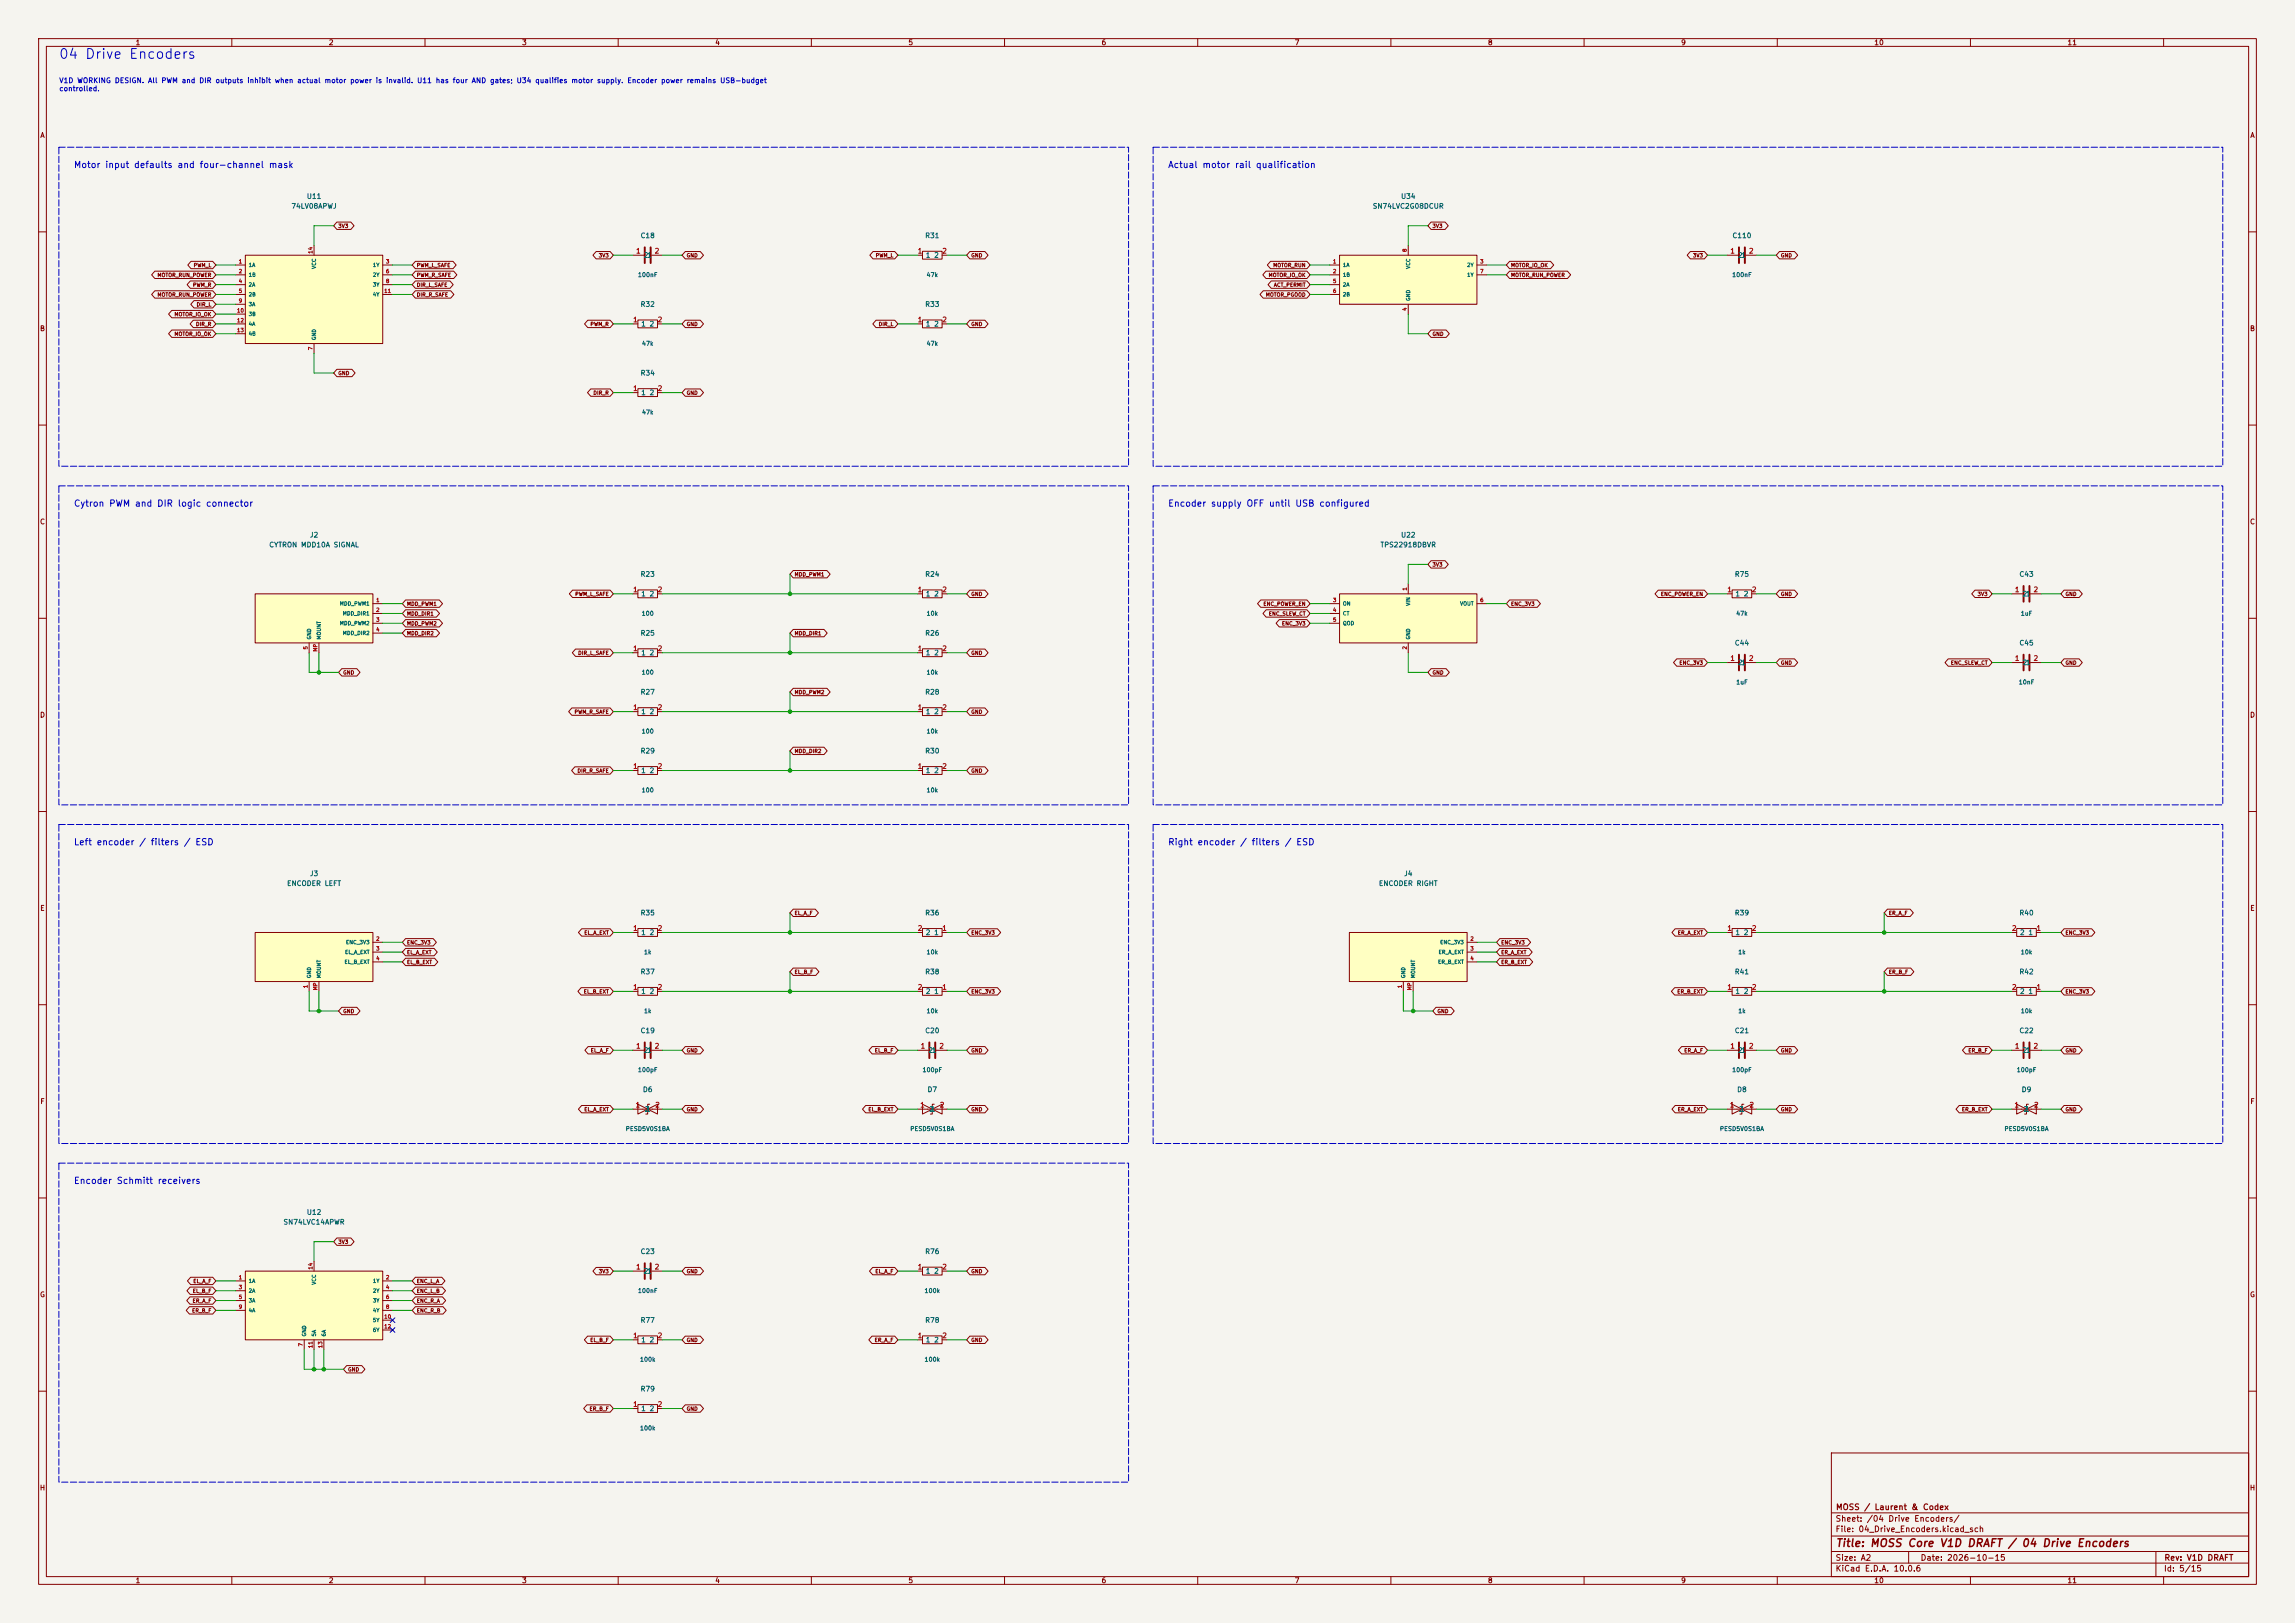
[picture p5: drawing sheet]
<svg xmlns="http://www.w3.org/2000/svg" width="594mm" height="420mm" viewBox="0 0 594 420" stroke-linecap="round" stroke-linejoin="round" font-family="sans-serif">
<defs><g id="words">
<text font-size="2.5" fill="#0000c2" x="15.1" y="15.9">04 Drive Encoders</text>
<text font-size="2" fill="#840000" x="475" y="400.8">Title: MOSS Core V1D DRAFT / 04 Drive Encoders</text>
<g font-size="1.6" fill="#0000c2">
<text x="19" y="43.9">Motor input defaults and four-channel mask</text>
<text x="302.2" y="43.9">Actual motor rail qualification</text>
<text x="19" y="131.5">Cytron PWM and DIR logic connector</text>
<text x="302.2" y="131.5">Encoder supply OFF until USB configured</text>
<text x="19" y="219.1">Left encoder / filters / ESD</text>
<text x="302.2" y="219.1">Right encoder / filters / ESD</text>
<text x="19" y="306.8">Encoder Schmitt receivers</text>
</g>
<g font-size="1.5" fill="#840000">
<text x="475" y="394.1">Sheet: /04 Drive Encoders/</text>
<text x="475.1" y="391.1">MOSS / Laurent &amp; Codex</text>
<text x="475" y="396.8">File: 04_Drive_Encoders.kicad_sch</text>
<text x="475" y="407">KiCad E.D.A. 10.0.6</text>
<text x="475" y="404.2">Size: A2</text>
<text x="497" y="404.2">Date: 2026-10-15</text>
<text x="560" y="407">Id: 5/15</text>
<text x="560.1" y="404.2">Rev: V1D DRAFT</text>
</g>
<g font-size="1.3" fill="#840000">
<text x="35" y="12">1</text>
<text x="85" y="12">2</text>
<text x="135" y="12">3</text>
<text x="185" y="12">4</text>
<text x="235" y="12">5</text>
<text x="285" y="12">6</text>
<text x="335" y="12">7</text>
<text x="385" y="12">8</text>
<text x="435" y="12">9</text>
<text x="485" y="12">10</text>
<text x="535" y="12">11</text>
<text x="10.3" y="36">A</text>
<text x="582.3" y="36">A</text>
<text x="10.2" y="86">B</text>
<text x="582.2" y="86">B</text>
<text x="10.2" y="136">C</text>
<text x="582.2" y="136">C</text>
<text x="10.2" y="186">D</text>
<text x="582.2" y="186">D</text>
<text x="10.3" y="236">E</text>
<text x="582.3" y="236">E</text>
<text x="10.3" y="286">F</text>
<text x="582.3" y="286">F</text>
<text x="10.2" y="336">G</text>
<text x="582.2" y="336">G</text>
<text x="10.2" y="386">H</text>
<text x="582.2" y="386">H</text>
<text x="35" y="410">1</text>
<text x="85" y="410">2</text>
<text x="135" y="410">3</text>
<text x="185" y="410">4</text>
<text x="235" y="410">5</text>
<text x="285" y="410">6</text>
<text x="335" y="410">7</text>
<text x="385" y="410">8</text>
<text x="435" y="410">9</text>
<text x="485" y="410">10</text>
<text x="535" y="410">11</text>
</g>
<g font-size="1.3" fill="#0000c2">
<text x="15.2" y="21.8">V1D WORKING DESIGN. All PWM and DIR outputs inhibit when actual motor power is invalid. U11 has four AND gates; U34 qualifies motor supply. Encoder power remains USB-budget</text>
<text x="15.2" y="23.9">controlled.</text>
</g>
<g font-size="1.3" fill="#006464">
<text x="79.3" y="51.8">U11</text>
<text x="362.5" y="51.8">U34</text>
<text x="75.3" y="54.3">74LV08APWJ</text>
<text x="355.2" y="54.3">SN74LVC2G08DCUR</text>
<text x="165.7" y="61.9">C18</text>
<text x="239.3" y="61.9">R31</text>
<text x="448.3" y="61.9">C110</text>
<text x="166.5" y="67">21</text>
<text x="239.5" y="67">1</text>
<text x="241.7" y="67">2</text>
<text x="449.7" y="67">21</text>
<text x="165.7" y="79.7">R32</text>
<text x="239.3" y="79.7">R33</text>
<text x="165.8" y="84.8">1</text>
<text x="168" y="84.8">2</text>
<text x="239.5" y="84.8">1</text>
<text x="241.7" y="84.8">2</text>
<text x="165.7" y="97.5">R34</text>
<text x="165.8" y="102.6">1</text>
<text x="168" y="102.6">2</text>
<text x="69.5" y="141.9">CYTRON MDD10A SIGNAL</text>
<text x="80.1" y="139.4">J2</text>
<text x="357.2" y="141.9">TPS22918DBVR</text>
<text x="362.5" y="139.4">U22</text>
<text x="165.7" y="149.6">R23</text>
<text x="239.3" y="149.6">R24</text>
<text x="448.9" y="149.6">R75</text>
<text x="522.5" y="149.6">C43</text>
<text x="165.8" y="154.6">1</text>
<text x="168" y="154.6">2</text>
<text x="239.5" y="154.6">1</text>
<text x="241.7" y="154.6">2</text>
<text x="449" y="154.6">1</text>
<text x="451.2" y="154.6">2</text>
<text x="523.3" y="154.6">21</text>
<text x="165.7" y="164.8">R25</text>
<text x="239.3" y="164.8">R26</text>
<text x="448.9" y="167.3">C44</text>
<text x="522.5" y="167.3">C45</text>
<text x="165.8" y="169.9">1</text>
<text x="168" y="169.9">2</text>
<text x="239.5" y="169.9">1</text>
<text x="241.7" y="169.9">2</text>
<text x="449.7" y="172.4">21</text>
<text x="523.3" y="172.4">21</text>
<text x="165.7" y="180">R27</text>
<text x="165.8" y="185.1">1</text>
<text x="168" y="185.1">2</text>
<text x="239.3" y="180">R28</text>
<text x="239.5" y="185.1">1</text>
<text x="241.7" y="185.1">2</text>
<text x="165.7" y="195.3">R29</text>
<text x="239.3" y="195.3">R30</text>
<text x="165.8" y="200.4">1</text>
<text x="168" y="200.4">2</text>
<text x="239.5" y="200.4">1</text>
<text x="241.7" y="200.4">2</text>
<text x="80.1" y="227">J3</text>
<text x="363.3" y="227">J4</text>
<text x="74.2" y="229.6">ENCODER LEFT</text>
<text x="356.8" y="229.6">ENCODER RIGHT</text>
<text x="165.7" y="237.2">R35</text>
<text x="239.3" y="237.2">R36</text>
<text x="448.9" y="237.2">R39</text>
<text x="522.5" y="237.2">R40</text>
<text x="165.8" y="242.3">1</text>
<text x="168" y="242.3">2</text>
<text x="239.5" y="242.3">2</text>
<text x="241.7" y="242.3">1</text>
<text x="449" y="242.3">1</text>
<text x="451.2" y="242.3">2</text>
<text x="522.7" y="242.3">2</text>
<text x="524.9" y="242.3">1</text>
<text x="165.7" y="252.4">R37</text>
<text x="165.8" y="257.5">1</text>
<text x="168" y="257.5">2</text>
<text x="239.3" y="252.4">R38</text>
<text x="239.5" y="257.5">2</text>
<text x="241.7" y="257.5">1</text>
<text x="448.9" y="252.4">R41</text>
<text x="449" y="257.5">1</text>
<text x="451.2" y="257.5">2</text>
<text x="522.5" y="252.4">R42</text>
<text x="522.7" y="257.5">2</text>
<text x="524.9" y="257.5">1</text>
<text x="165.7" y="267.7">C19</text>
<text x="239.3" y="267.7">C20</text>
<text x="448.9" y="267.7">C21</text>
<text x="522.5" y="267.7">C22</text>
<text x="166.5" y="272.7">21</text>
<text x="240.1" y="272.7">21</text>
<text x="449.7" y="272.7">21</text>
<text x="523.3" y="272.7">21</text>
<text x="166.3" y="282.9">D6</text>
<text x="166.7" y="288">2</text>
<text x="167.1" y="288">1</text>
<text x="239.9" y="282.9">D7</text>
<text x="240.4" y="288">2</text>
<text x="240.8" y="288">1</text>
<text x="449.5" y="282.9">D8</text>
<text x="449.9" y="288">2</text>
<text x="450.3" y="288">1</text>
<text x="523.1" y="282.9">D9</text>
<text x="523.6" y="288">2</text>
<text x="524" y="288">1</text>
<text x="73.2" y="317.2">SN74LVC14APWR</text>
<text x="79.3" y="314.7">U12</text>
<text x="165.7" y="324.8">C23</text>
<text x="166.5" y="329.9">21</text>
<text x="239.3" y="324.8">R76</text>
<text x="239.5" y="329.9">1</text>
<text x="241.7" y="329.9">2</text>
<text x="165.7" y="342.6">R77</text>
<text x="165.8" y="347.7">1</text>
<text x="168" y="347.7">2</text>
<text x="239.3" y="342.6">R78</text>
<text x="239.5" y="347.7">1</text>
<text x="241.7" y="347.7">2</text>
<text x="165.7" y="360.4">R79</text>
<text x="165.8" y="365.5">1</text>
<text x="168" y="365.5">2</text>
</g>
<g font-size="1.3" fill="#a90000">
<text x="164.5" y="65.9">1</text>
<text x="169.3" y="65.9">2</text>
<text x="237.4" y="65.9">1</text>
<text x="243.7" y="65.9">2</text>
<text x="447.7" y="65.9">1</text>
<text x="452.5" y="65.9">2</text>
<text x="163.7" y="83.7">1</text>
<text x="170.1" y="83.7">2</text>
<text x="237.4" y="83.7">1</text>
<text x="243.7" y="83.7">2</text>
<text x="163.7" y="101.5">1</text>
<text x="170.1" y="101.5">2</text>
<text x="163.7" y="153.5">1</text>
<text x="170.1" y="153.5">2</text>
<text x="237.4" y="153.5">1</text>
<text x="243.7" y="153.5">2</text>
<text x="446.9" y="153.5">1</text>
<text x="453.3" y="153.5">2</text>
<text x="521.4" y="153.5">1</text>
<text x="526.2" y="153.5">2</text>
<text x="163.7" y="168.8">1</text>
<text x="170.1" y="168.8">2</text>
<text x="237.4" y="168.8">1</text>
<text x="243.7" y="168.8">2</text>
<text x="447.7" y="171.3">1</text>
<text x="452.5" y="171.3">2</text>
<text x="521.4" y="171.3">1</text>
<text x="526.2" y="171.3">2</text>
<text x="163.7" y="184">1</text>
<text x="170.1" y="184">2</text>
<text x="237.4" y="184">1</text>
<text x="243.7" y="184">2</text>
<text x="163.7" y="199.3">1</text>
<text x="170.1" y="199.3">2</text>
<text x="237.4" y="199.3">1</text>
<text x="243.7" y="199.3">2</text>
<text x="163.7" y="241.2">1</text>
<text x="170.1" y="241.2">2</text>
<text x="237.4" y="241.2">2</text>
<text x="243.7" y="241.2">1</text>
<text x="446.9" y="241.2">1</text>
<text x="453.3" y="241.2">2</text>
<text x="520.6" y="241.2">2</text>
<text x="527" y="241.2">1</text>
<text x="163.7" y="256.4">1</text>
<text x="170.1" y="256.4">2</text>
<text x="237.4" y="256.4">2</text>
<text x="243.7" y="256.4">1</text>
<text x="446.9" y="256.4">1</text>
<text x="453.3" y="256.4">2</text>
<text x="520.6" y="256.4">2</text>
<text x="527" y="256.4">1</text>
<text x="164.5" y="271.6">1</text>
<text x="169.3" y="271.6">2</text>
<text x="238.2" y="271.6">1</text>
<text x="243" y="271.6">2</text>
<text x="447.7" y="271.6">1</text>
<text x="452.5" y="271.6">2</text>
<text x="521.4" y="271.6">1</text>
<text x="526.2" y="271.6">2</text>
<text x="164.4" y="286.9">1</text>
<text x="169.4" y="286.9">2</text>
<text x="238" y="286.9">1</text>
<text x="243.1" y="286.9">2</text>
<text x="447.6" y="286.9">1</text>
<text x="452.7" y="286.9">2</text>
<text x="521.2" y="286.9">1</text>
<text x="526.3" y="286.9">2</text>
<text x="164.5" y="328.8">1</text>
<text x="169.3" y="328.8">2</text>
<text x="237.4" y="328.8">1</text>
<text x="243.7" y="328.8">2</text>
<text x="163.7" y="346.6">1</text>
<text x="170.1" y="346.6">2</text>
<text x="237.4" y="346.6">1</text>
<text x="243.7" y="346.6">2</text>
<text x="163.7" y="364.4">1</text>
<text x="170.1" y="364.4">2</text>
</g>
<g font-size="1.1" fill="#006464">
<text x="165" y="72">100nF</text>
<text x="239.7" y="72">47k</text>
<text x="448.2" y="72">100nF</text>
<text x="166" y="89.7">47k</text>
<text x="239.7" y="89.7">47k</text>
<text x="166" y="107.5">47k</text>
<text x="166" y="159.6">100</text>
<text x="239.7" y="159.6">10k</text>
<text x="449.2" y="159.6">47k</text>
<text x="522.9" y="159.6">1uF</text>
<text x="166" y="174.8">100</text>
<text x="239.7" y="174.8">10k</text>
<text x="449.2" y="177.4">1uF</text>
<text x="522.4" y="177.4">10nF</text>
<text x="166" y="190.1">100</text>
<text x="239.7" y="190.1">10k</text>
<text x="166" y="205.3">100</text>
<text x="239.7" y="205.3">10k</text>
<text x="166.6" y="247.2">1k</text>
<text x="239.7" y="247.2">10k</text>
<text x="449.8" y="247.2">1k</text>
<text x="522.9" y="247.2">10k</text>
<text x="166.6" y="262.5">1k</text>
<text x="239.7" y="262.5">10k</text>
<text x="449.8" y="262.5">1k</text>
<text x="522.9" y="262.5">10k</text>
<text x="165" y="277.7">100pF</text>
<text x="238.6" y="277.7">100pF</text>
<text x="448.2" y="277.7">100pF</text>
<text x="521.9" y="277.7">100pF</text>
<text x="161.8" y="292.9">PESD5V0S1BA</text>
<text x="235.5" y="292.9">PESD5V0S1BA</text>
<text x="445" y="292.9">PESD5V0S1BA</text>
<text x="518.7" y="292.9">PESD5V0S1BA</text>
<text x="165" y="334.8">100nF</text>
<text x="239.2" y="334.8">100k</text>
<text x="165.5" y="352.6">100k</text>
<text x="239.2" y="352.6">100k</text>
<text x="165.5" y="370.4">100k</text>
</g>
<g font-size="1" fill="#840000">
<text x="87.4" y="59.2">3V3</text>
<text x="370.6" y="59.2">3V3</text>
<text x="40.6" y="71.9">MOTOR_RUN_POWER</text>
<text x="50" y="69.4">PWM_L</text>
<text x="107.8" y="71.9">PWM_R_SAFE</text>
<text x="107.8" y="69.4">PWM_L_SAFE</text>
<text x="154.9" y="66.8">3V3</text>
<text x="177.6" y="66.8">GND</text>
<text x="226.5" y="66.8">PWM_L</text>
<text x="251.3" y="66.8">GND</text>
<text x="328.2" y="71.9">MOTOR_IO_OK</text>
<text x="329.4" y="69.4">MOTOR_RUN</text>
<text x="391" y="71.9">MOTOR_RUN_POWER</text>
<text x="391" y="69.4">MOTOR_IO_OK</text>
<text x="438.1" y="66.8">3V3</text>
<text x="460.8" y="66.8">GND</text>
<text x="40.6" y="77">MOTOR_RUN_POWER</text>
<text x="49.8" y="74.4">PWM_R</text>
<text x="107.8" y="74.4">DIR_L_SAFE</text>
<text x="107.8" y="77">DIR_R_SAFE</text>
<text x="327.5" y="77">MOTOR_PGOOD</text>
<text x="329.6" y="74.4">ACT_PERMIT</text>
<text x="45" y="82.1">MOTOR_IO_OK</text>
<text x="50.8" y="79.5">DIR_L</text>
<text x="45" y="87.1">MOTOR_IO_OK</text>
<text x="50.6" y="84.6">DIR_R</text>
<text x="152.7" y="84.6">PWM_R</text>
<text x="177.6" y="84.6">GND</text>
<text x="227.3" y="84.6">DIR_L</text>
<text x="251.3" y="84.6">GND</text>
<text x="370.6" y="87.1">GND</text>
<text x="87.4" y="97.3">GND</text>
<text x="153.5" y="102.4">DIR_R</text>
<text x="177.6" y="102.4">GND</text>
<text x="205.5" y="149.4">MDD_PWM1</text>
<text x="370.6" y="146.8">3V3</text>
<text x="148.8" y="154.5">PWM_L_SAFE</text>
<text x="251.3" y="154.5">GND</text>
<text x="429.7" y="154.5">ENC_POWER_EN</text>
<text x="460.8" y="154.5">GND</text>
<text x="511.7" y="154.5">3V3</text>
<text x="534.5" y="154.5">GND</text>
<text x="105.2" y="157">MDD_PWM1</text>
<text x="105.2" y="159.5">MDD_DIR1</text>
<text x="326.9" y="157">ENC_POWER_EN</text>
<text x="328.3" y="159.5">ENC_SLEW_CT</text>
<text x="391" y="157">ENC_3V3</text>
<text x="105.2" y="162.1">MDD_PWM2</text>
<text x="105.2" y="164.6">MDD_DIR2</text>
<text x="205.5" y="164.6">MDD_DIR1</text>
<text x="331.7" y="162.1">ENC_3V3</text>
<text x="149.5" y="169.7">DIR_L_SAFE</text>
<text x="251.3" y="169.7">GND</text>
<text x="434.5" y="172.2">ENC_3V3</text>
<text x="460.8" y="172.2">GND</text>
<text x="504.8" y="172.2">ENC_SLEW_CT</text>
<text x="534.5" y="172.2">GND</text>
<text x="88.7" y="174.8">GND</text>
<text x="205.5" y="179.9">MDD_PWM2</text>
<text x="370.6" y="174.8">GND</text>
<text x="148.6" y="184.9">PWM_R_SAFE</text>
<text x="251.3" y="184.9">GND</text>
<text x="205.5" y="195.1">MDD_DIR2</text>
<text x="149.3" y="200.2">DIR_R_SAFE</text>
<text x="251.3" y="200.2">GND</text>
<text x="205.5" y="237">EL_A_F</text>
<text x="488.8" y="237">ER_A_F</text>
<text x="105.2" y="244.6">ENC_3V3</text>
<text x="151.1" y="242.1">EL_A_EXT</text>
<text x="251.3" y="242.1">ENC_3V3</text>
<text x="388.4" y="244.6">ENC_3V3</text>
<text x="434.1" y="242.1">ER_A_EXT</text>
<text x="534.5" y="242.1">ENC_3V3</text>
<text x="105.2" y="247.2">EL_A_EXT</text>
<text x="105.2" y="249.7">EL_B_EXT</text>
<text x="388.4" y="249.7">ER_B_EXT</text>
<text x="388.4" y="247.2">ER_A_EXT</text>
<text x="151" y="257.3">EL_B_EXT</text>
<text x="205.5" y="252.2">EL_B_F</text>
<text x="251.3" y="257.3">ENC_3V3</text>
<text x="434" y="257.3">ER_B_EXT</text>
<text x="488.8" y="252.2">ER_B_F</text>
<text x="534.5" y="257.3">ENC_3V3</text>
<text x="88.7" y="262.4">GND</text>
<text x="371.9" y="262.4">GND</text>
<text x="152.8" y="272.6">EL_A_F</text>
<text x="177.6" y="272.6">GND</text>
<text x="226.3" y="272.6">EL_B_F</text>
<text x="251.3" y="272.6">GND</text>
<text x="435.8" y="272.6">ER_A_F</text>
<text x="460.8" y="272.6">GND</text>
<text x="509.3" y="272.6">ER_B_F</text>
<text x="534.5" y="272.6">GND</text>
<text x="151.1" y="287.8">EL_A_EXT</text>
<text x="177.6" y="287.8">GND</text>
<text x="224.6" y="287.8">EL_B_EXT</text>
<text x="251.3" y="287.8">GND</text>
<text x="434.1" y="287.8">ER_A_EXT</text>
<text x="460.8" y="287.8">GND</text>
<text x="507.7" y="287.8">ER_B_EXT</text>
<text x="534.5" y="287.8">GND</text>
<text x="87.4" y="322.1">3V3</text>
<text x="154.9" y="329.7">3V3</text>
<text x="177.6" y="329.7">GND</text>
<text x="226.4" y="329.7">EL_A_F</text>
<text x="251.3" y="329.7">GND</text>
<text x="49.8" y="334.8">EL_B_F</text>
<text x="49.9" y="332.3">EL_A_F</text>
<text x="107.8" y="334.8">ENC_L_B</text>
<text x="107.8" y="332.3">ENC_L_A</text>
<text x="49.6" y="339.9">ER_B_F</text>
<text x="49.7" y="337.3">ER_A_F</text>
<text x="107.8" y="339.9">ENC_R_B</text>
<text x="107.8" y="337.3">ENC_R_A</text>
<text x="152.6" y="347.5">EL_B_F</text>
<text x="177.6" y="347.5">GND</text>
<text x="226.3" y="347.5">ER_A_F</text>
<text x="251.3" y="347.5">GND</text>
<text x="90" y="355.1">GND</text>
<text x="152.5" y="365.3">ER_B_F</text>
<text x="177.6" y="365.3">GND</text>
</g>
<g font-size="1" fill="#a90000">
<text x="81.1" y="65.8" transform="rotate(-90 81.1 65.8)">14</text>
<text x="364.3" y="65.3" transform="rotate(-90 364.3 65.3)">8</text>
<text x="61.7" y="68.4">1</text>
<text x="61.7" y="70.9">2</text>
<text x="99.8" y="68.4">3</text>
<text x="99.8" y="70.9">6</text>
<text x="344.9" y="68.4">1</text>
<text x="344.9" y="70.9">2</text>
<text x="383" y="68.4">3</text>
<text x="383" y="70.9">7</text>
<text x="61.7" y="73.5">4</text>
<text x="61.7" y="76">5</text>
<text x="99.3" y="76">11</text>
<text x="99.8" y="73.5">8</text>
<text x="344.9" y="73.5">5</text>
<text x="344.9" y="76">6</text>
<text x="61.2" y="81.1">10</text>
<text x="61.2" y="83.6">12</text>
<text x="61.7" y="78.5">9</text>
<text x="364.3" y="80.6" transform="rotate(-90 364.3 80.6)">4</text>
<text x="61.2" y="86.2">13</text>
<text x="81.1" y="90.7" transform="rotate(-90 81.1 90.7)">7</text>
<text x="364.3" y="152.9" transform="rotate(-90 364.3 152.9)">1</text>
<text x="97.2" y="156">1</text>
<text x="97.2" y="158.6">2</text>
<text x="97.2" y="161.1">3</text>
<text x="344.9" y="156">3</text>
<text x="344.9" y="158.6">4</text>
<text x="344.9" y="161.1">5</text>
<text x="383" y="156">6</text>
<text x="97.2" y="163.6">4</text>
<text x="79.8" y="168.2" transform="rotate(-90 79.8 168.2)">5</text>
<text x="82.4" y="168.8" transform="rotate(-90 82.4 168.8)">MP</text>
<text x="364.3" y="168.2" transform="rotate(-90 364.3 168.2)">2</text>
<text x="97.2" y="243.6">2</text>
<text x="380.5" y="243.6">2</text>
<text x="97.2" y="246.2">3</text>
<text x="97.2" y="248.7">4</text>
<text x="380.5" y="246.2">3</text>
<text x="380.5" y="248.7">4</text>
<text x="79.8" y="255.8" transform="rotate(-90 79.8 255.8)">1</text>
<text x="82.4" y="256.4" transform="rotate(-90 82.4 256.4)">MP</text>
<text x="363" y="255.8" transform="rotate(-90 363 255.8)">1</text>
<text x="365.6" y="256.4" transform="rotate(-90 365.6 256.4)">MP</text>
<text x="81.1" y="328.7" transform="rotate(-90 81.1 328.7)">14</text>
<text x="61.7" y="331.3">1</text>
<text x="61.7" y="333.8">3</text>
<text x="99.8" y="331.3">2</text>
<text x="99.8" y="333.8">4</text>
<text x="61.7" y="336.4">5</text>
<text x="61.7" y="338.9">9</text>
<text x="99.3" y="341.4">10</text>
<text x="99.8" y="336.4">6</text>
<text x="99.8" y="338.9">8</text>
<text x="99.3" y="344">12</text>
<text x="78.5" y="348.5" transform="rotate(-90 78.5 348.5)">7</text>
<text x="81.1" y="349" transform="rotate(-90 81.1 349)">11</text>
<text x="83.6" y="349" transform="rotate(-90 83.6 349)">13</text>
</g>
<g font-size="1" fill="#006464">
<text x="64.3" y="69.3">1A</text>
<text x="64.3" y="71.8">1B</text>
<text x="82" y="69.7" transform="rotate(-90 82 69.7)">VCC</text>
<text x="96.4" y="69.3">1Y</text>
<text x="96.4" y="71.8">2Y</text>
<text x="347.5" y="69.3">1A</text>
<text x="347.5" y="71.8">1B</text>
<text x="365.2" y="69.7" transform="rotate(-90 365.2 69.7)">VCC</text>
<text x="379.6" y="69.3">2Y</text>
<text x="379.6" y="71.8">1Y</text>
<text x="64.3" y="74.4">2A</text>
<text x="64.3" y="76.9">2B</text>
<text x="96.4" y="74.4">3Y</text>
<text x="96.4" y="76.9">4Y</text>
<text x="347.5" y="74.4">2A</text>
<text x="347.5" y="76.9">2B</text>
<text x="365.2" y="78" transform="rotate(-90 365.2 78)">GND</text>
<text x="64.3" y="79.5">3A</text>
<text x="64.3" y="82">3B</text>
<text x="64.3" y="84.5">4A</text>
<text x="64.3" y="87.1">4B</text>
<text x="82" y="88.1" transform="rotate(-90 82 88.1)">GND</text>
<text x="87.8" y="156.9">MDD_PWM1</text>
<text x="88.6" y="159.5">MDD_DIR1</text>
<text x="347.5" y="156.9">ON</text>
<text x="347.5" y="159.5">CT</text>
<text x="365.2" y="156.9" transform="rotate(-90 365.2 156.9)">VIN</text>
<text x="377.8" y="156.9">VOUT</text>
<text x="80.7" y="165.6" transform="rotate(-90 80.7 165.6)">GND</text>
<text x="83.3" y="165.6" transform="rotate(-90 83.3 165.6)">MOUNT</text>
<text x="87.8" y="162">MDD_PWM2</text>
<text x="88.6" y="164.5">MDD_DIR2</text>
<text x="347.5" y="162">QOD</text>
<text x="365.2" y="165.6" transform="rotate(-90 365.2 165.6)">GND</text>
<text x="89.4" y="244.6">ENC_3V3</text>
<text x="372.6" y="244.6">ENC_3V3</text>
<text x="89.1" y="249.6">EL_B_EXT</text>
<text x="89.2" y="247.1">EL_A_EXT</text>
<text x="372.1" y="249.6">ER_B_EXT</text>
<text x="372.2" y="247.1">ER_A_EXT</text>
<text x="80.7" y="253.2" transform="rotate(-90 80.7 253.2)">GND</text>
<text x="83.3" y="253.2" transform="rotate(-90 83.3 253.2)">MOUNT</text>
<text x="363.9" y="253.2" transform="rotate(-90 363.9 253.2)">GND</text>
<text x="366.5" y="253.2" transform="rotate(-90 366.5 253.2)">MOUNT</text>
<text x="64.3" y="332.2">1A</text>
<text x="64.3" y="334.7">2A</text>
<text x="82" y="332.6" transform="rotate(-90 82 332.6)">VCC</text>
<text x="96.4" y="332.2">1Y</text>
<text x="96.4" y="334.7">2Y</text>
<text x="64.3" y="337.3">3A</text>
<text x="64.3" y="339.8">4A</text>
<text x="96.4" y="337.3">3Y</text>
<text x="96.4" y="339.8">4Y</text>
<text x="79.5" y="346" transform="rotate(-90 79.5 346)">GND</text>
<text x="82" y="346" transform="rotate(-90 82 346)">5A</text>
<text x="84.5" y="346" transform="rotate(-90 84.5 346)">6A</text>
<text x="96.4" y="342.3">5Y</text>
<text x="96.4" y="344.9">6Y</text>
</g>
</g></defs>
<path d="M0 0h594v420h-594z" fill="#f5f4ef" stroke="#f5f4ef" stroke-width=".26"/>
<g fill="none" stroke="#840000" stroke-width=".26">
<path d="M10 10h574v400h-574zM12 12h570v396h-570zM60 10v2M110 10v2M160 10v2M210 10v2M260 10v2M310 10v2M360 10v2M410 10v2M460 10v2M510 10v2"/>
<path d="M560 10v2M10 60h2M582 60h2M10 110h2M582 110h2M237.5 153.7h1.3M238.8 152.7h5v2h-5zM243.8 153.7h1.3M10 160h2M237.5 168.9h1.3M238.8 167.9h5v2h-5zM243.8 168.9h1.3"/>
<path d="M582 160h2M10 210h2M582 210h2M10 260h2M520.7 271.8h2.8M525.5 271.8h2.8M582 260h2M10 310h2M582 310h2M10 360h2M474 376h108v32h-108zM582 360h2"/>
<path d="M474 397.5h108M474 391.5h108M60 408v2M110 408v2M160 408v2M210 408v2M260 408v2M310 408v2M360 408v2M410 408v2M460 408v2M474 404.5h108"/>
<path d="M474 401.5h108M494 401.5v3M510 408v2M558 401.5v6.5M560 408v2"/>
</g>
<path d="M523.7 269.7v4.1M525.3 269.7v4.1" fill="none" stroke="#840000" stroke-width=".51"/>
<path d="M66 153.7h30.5v12.7h-30.5z" fill="#ffffc2"/>
<g fill="none" stroke="#840000" stroke-width=".26">
<path d="M66 153.7h30.5v12.7h-30.5zM96.5 156.2h2.6M96.5 158.8h2.6M163.8 153.7h1.3M165.1 152.7h5.1v2h-5.1zM170.2 153.7h1.2M80 166.4v2.5M82.5 166.4v2.5M96.5 161.3h2.6M96.5 163.8h2.6M163.8 168.9h1.3M165.1 167.9h5.1v2h-5.1z"/>
<path d="M170.2 168.9h1.2M520.7 171.5h2.8M525.5 171.5h2.8M447 241.3h1.3M448.3 240.3h5.1v2h-5.1zM453.4 241.3h1.3M163.8 271.8h2.8M168.7 271.8h2.7M237.5 271.8h2.8M242.3 271.8h2.8M163.8 287h7.6M165.1 285.8v2.5l5.1-2.5v2.5z"/>
<path d="M168.1 285.8h-.5v2.5h-.5M237.5 287h7.6M238.8 285.8v2.5l5-2.5v2.5zM241.8 285.8h-.5v2.5h-.5"/>
</g>
<path d="M523.7 169.4v4.1M525.3 169.4v4.1M166.9 269.7v4.1M168.4 269.7v4.1M240.5 269.7v4.1M242.1 269.7v4.1" fill="none" stroke="#840000" stroke-width=".51"/>
<path d="M63.5 66h35.6v22.9h-35.6z" fill="#ffffc2"/>
<g fill="none" stroke="#840000" stroke-width=".26">
<path d="M61 68.6h2.5M61 71.1h2.5M61 73.7h2.5M61 76.2h2.5M61 78.7h2.5M63.5 66h35.6v22.9h-35.6zM81.3 63.5v2.5M99.1 68.6h2.5M99.1 71.1h2.5M99.1 73.7h2.5M99.1 76.2h2.5M163.8 66h2.8"/>
<path d="M168.7 66h2.7M237.5 66h1.3M238.8 65h5v2.1h-5zM243.8 66h1.3M61 81.3h2.5M61 83.8h2.5M61 86.4h2.5M81.3 88.9v2.5M163.8 83.8h1.3M165.1 82.8h5.1v2h-5.1zM170.2 83.8h1.2M163.8 101.6h1.3"/>
<path d="M165.1 100.6h5.1v2h-5.1zM170.2 101.6h1.2M163.8 241.3h1.3M163.8 256.5h1.3M165.1 255.5h5.1v2.1h-5.1zM165.1 240.3h5.1v2h-5.1zM170.2 241.3h1.2M170.2 256.5h1.2M520.7 241.3h1.3M522 240.3h5v2h-5zM527 241.3h1.3"/>
</g>
<path d="M166.9 64v4.1M168.4 64v4.1" fill="none" stroke="#840000" stroke-width=".51"/>
<path d="M349.2 241.3h30.5v12.7h-30.5z" fill="#ffffc2"/>
<g fill="none" stroke="#840000" stroke-width=".26">
<path d="M237.5 83.8h1.3M238.8 82.8h5v2h-5zM243.8 83.8h1.3M520.7 153.7h2.8M525.5 153.7h2.8M447 171.5h2.8M451.9 171.5h2.8M163.8 199.4h1.3M163.8 184.2h1.3M165.1 198.4h5.1v2h-5.1zM165.1 183.1h5.1v2.1h-5.1zM170.2 199.4h1.2"/>
<path d="M170.2 184.2h1.2M237.5 199.4h1.3M237.5 184.2h1.3M238.8 198.4h5v2h-5zM238.8 183.1h5v2.1h-5zM243.8 199.4h1.3M243.8 184.2h1.3M237.5 256.5h1.3M237.5 241.3h1.3M238.8 255.5h5v2.1h-5zM238.8 240.3h5v2h-5zM243.8 256.5h1.3"/>
<path d="M243.8 241.3h1.3M349.2 241.3h30.5v12.7h-30.5zM363.2 254v2.5M365.8 254v2.5M379.7 243.8h2.6M379.7 246.4h2.6M379.7 248.9h2.6M447 256.5h1.3M448.3 255.5h5.1v2.1h-5.1zM453.4 256.5h1.3M520.7 256.5h1.3M522 255.5h5v2.1h-5z"/>
<path d="M527 256.5h1.3M447 271.8h2.8M451.9 271.8h2.8M447 287h7.7M448.3 285.8v2.5l5.1-2.5v2.5zM451.4 285.8h-.6v2.5h-.5M163.8 328.9h2.8M168.7 328.9h2.7M163.8 346.7h1.3M165.1 345.7h5.1v2h-5.1zM170.2 346.7h1.2"/>
</g>
<path d="M523.7 151.6v4.1M525.3 151.6v4.1M450.1 169.4v4.1M451.6 169.4v4.1M450.1 269.7v4.1M451.6 269.7v4.1M166.9 326.9v4.1M168.4 326.9v4.1" fill="none" stroke="#840000" stroke-width=".51"/>
<path d="M66 241.3h30.5v12.7h-30.5z" fill="#ffffc2"/>
<path d="M66 241.3h30.5v12.7h-30.5zM80 254v2.5M82.5 254v2.5M96.5 243.8h2.6M96.5 246.4h2.6M96.5 248.9h2.6" fill="none" stroke="#840000" stroke-width=".26"/>
<path d="M63.5 328.9h35.6v17.8h-35.6z" fill="#ffffc2"/>
<g fill="none" stroke="#840000" stroke-width=".26">
<path d="M61 331.5h2.5M61 334h2.5M61 336.6h2.5M61 339.1h2.5M63.5 328.9h35.6v17.8h-35.6zM81.3 326.4v2.5M99.1 331.5h2.5M99.1 334h2.5M99.1 336.6h2.5M99.1 339.1h2.5M237.5 328.9h1.3M238.8 327.9h5v2h-5z"/>
<path d="M243.8 328.9h1.3M78.7 346.7v2.6M81.3 346.7v2.6M83.8 346.7v2.6M99.1 341.6h2.5M99.1 344.2h2.5M237.5 346.7h1.3M238.8 345.7h5v2h-5zM243.8 346.7h1.3M163.8 364.5h1.3M165.1 363.5h5.1v2h-5.1zM170.2 364.5h1.2"/>
</g>
<path d="M346.7 66h35.6v12.7h-35.6z" fill="#ffffc2"/>
<path d="M344.2 68.6h2.5M344.2 71.1h2.5M344.2 73.7h2.5M344.2 76.2h2.5M346.7 66h35.6v12.7h-35.6zM364.5 63.5v2.5M364.5 78.7v2.6M382.3 68.6h2.5M382.3 71.1h2.5M447 66h2.8M451.9 66h2.8" fill="none" stroke="#840000" stroke-width=".26"/>
<path d="M450.1 64v4.1M451.6 64v4.1" fill="none" stroke="#840000" stroke-width=".51"/>
<path d="M346.7 153.7h35.6v12.7h-35.6z" fill="#ffffc2"/>
<g fill="none" stroke="#840000" stroke-width=".26">
<path d="M87.2 57.5h3.6l.8 .9-.8 1h-3.6l-.8-1zM370.4 57.5h3.6l.9 .9-.9 1h-3.6l-.8-1zM40.1 75.2h14.9l.9 1-.9 1h-14.9l-.9-1zM40.1 70.2h14.9l.9 .9-.9 1h-14.9l-.9-1zM49.3 72.7h5.7l.9 1-.9 .9h-5.7l-.9-.9zM49.4 67.6h5.6l.9 1-.9 .9h-5.6l-.8-.9zM50.2 77.8h4.8l.9 .9-.9 1h-4.8l-.8-1zM107.5 70.2h9.9l.9 .9-.9 1h-9.9l-.8-1zM107.5 67.6h9.7l.9 1-.9 .9h-9.7l-.8-.9zM107.5 72.7h9l.8 1-.8 .9h-9l-.8-.9zM107.5 75.2h9.2l.8 1-.8 1h-9.2l-.8-1zM154.3 65.1h3.6l.8 .9-.8 1h-3.6l-.8-1z"/>
<path d="M177.4 65.1h3.9l.8 .9-.8 1h-3.9l-.9-1zM226 65.1h5.6l.8 .9-.8 1h-5.6l-.9-1zM251 65.1h3.9l.8 .9-.8 1h-3.9l-.8-1zM326.9 75.2h11.4l.8 1-.8 1h-11.4l-.8-1zM327.7 70.2h10.6l.8 .9-.8 1h-10.6l-.9-1zM328.8 67.6h9.5l.8 1-.8 .9h-9.5l-.8-.9zM329 72.7h9.3l.8 1-.8 .9h-9.3l-.8-.9zM390.7 70.2h15l.8 .9-.8 1h-15l-.8-1zM390.7 67.6h10.6l.8 1-.8 .9h-10.6l-.8-.9zM437.5 65.1h3.6l.9 .9-.9 1h-3.6l-.8-1zM460.6 65.1h3.9l.8 .9-.8 1h-3.9l-.9-1zM44.5 85.4h10.5l.9 1-.9 .9h-10.5l-.9-.9z"/>
<path d="M44.5 80.3h10.5l.9 1-.9 .9h-10.5l-.9-.9zM50 82.9h5l.9 .9-.9 1h-5l-.8-1zM87.2 95.6h3.9l.8 .9-.8 1h-3.9l-.8-1zM152.1 82.9h5.8l.8 .9-.8 1h-5.8l-.8-1zM177.4 82.9h3.9l.8 .9-.8 1h-3.9l-.9-1zM226.7 82.9h4.9l.8 .9-.8 1h-4.9l-.8-1zM251 82.9h3.9l.8 .9-.8 1h-3.9l-.8-1zM370.4 85.4h3.9l.8 1-.8 .9h-3.9l-.8-.9zM152.9 100.6h5l.8 1-.8 1h-5l-.8-1zM177.4 100.6h3.9l.8 1-.8 1h-3.9l-.9-1zM105 155.3h8.7l.8 .9-.8 1h-8.7l-.9-1zM105 157.8h7.9l.9 1-.9 .9h-7.9l-.9-.9z"/>
<path d="M148.2 152.7h9.7l.8 1-.8 .9h-9.7l-.8-.9zM205.3 147.6h8.7l.9 1-.9 .9h-8.7l-.8-.9zM251 152.7h3.9l.8 1-.8 .9h-3.9l-.8-.9zM326.3 155.3h12l.8 .9-.8 1h-12l-.8-1zM327.7 157.8h10.6l.8 1-.8 .9h-10.6l-.8-.9zM344.2 156.2h2.5M344.2 158.8h2.5M346.7 153.7h35.6v12.7h-35.6zM364.5 151.1v2.6M370.4 145.1h3.6l.9 1-.9 .9h-3.6l-.8-.9zM382.3 156.2h2.5M390.7 155.3h7.2l.8 .9-.8 1h-7.2l-.8-1z"/>
<path d="M429.2 152.7h11.9l.9 1-.9 .9h-11.9l-.8-.9zM447 153.7h1.3M448.3 152.7h5.1v2h-5.1zM453.4 153.7h1.3M460.6 152.7h3.9l.8 1-.8 .9h-3.9l-.9-.9zM511.2 152.7h3.6l.8 1-.8 .9h-3.6l-.9-.9zM534.2 152.7h3.9l.9 1-.9 .9h-3.9l-.8-.9zM88.5 173h3.9l.8 1-.8 .9h-3.9l-.9-.9zM105 160.3h8.7l.8 1-.8 .9h-8.7l-.9-.9zM105 162.9h7.9l.9 .9-.9 1h-7.9l-.9-1zM149 168h8.9l.8 .9-.8 1h-8.9l-.9-1zM205.3 162.9h8l.8 .9-.8 1h-8l-.8-1z"/>
<path d="M205.3 178.1h8.7l.9 1-.9 .9h-8.7l-.8-.9zM251 168h3.9l.8 .9-.8 1h-3.9l-.8-1zM331.1 160.3h7.2l.8 1-.8 .9h-7.2l-.8-.9zM344.2 161.3h2.5M364.5 166.4v2.5M370.4 173h3.9l.8 1-.8 .9h-3.9l-.8-.9zM434 170.5h7.1l.9 1-.9 .9h-7.1l-.9-.9zM460.6 170.5h3.9l.8 1-.8 .9h-3.9l-.9-.9zM504.2 170.5h10.6l.8 1-.8 .9h-10.6l-.8-.9zM534.2 170.5h3.9l.9 1-.9 .9h-3.9l-.8-.9zM148 183.2h9.9l.8 1-.8 .9h-9.9l-.8-.9zM148.8 198.4h9.1l.8 1-.8 .9h-9.1l-.9-.9z"/>
<path d="M205.3 193.4h8l.8 .9-.8 1h-8l-.8-1zM251 183.2h3.9l.8 1-.8 .9h-3.9l-.8-.9zM251 198.4h3.9l.8 1-.8 .9h-3.9l-.8-.9zM205.3 235.3h5.7l.8 .9-.8 1h-5.7l-.8-1zM488.5 235.3h5.9l.8 .9-.8 1h-5.9l-.8-1zM105 242.9h7.1l.9 .9-.9 1h-7.1l-.9-1zM105 245.4h7.3l.9 1-.9 .9h-7.3l-.9-.9zM105 248h7.5l.8 .9-.8 1h-7.5l-.9-1zM150.4 255.6h7.5l.8 .9-.8 1h-7.5l-.8-1zM150.5 240.3h7.4l.8 1-.8 1h-7.4l-.8-1zM205.3 250.5h5.8l.9 1-.9 .9h-5.8l-.8-.9zM251 255.6h7.2l.8 .9-.8 1h-7.2l-.8-1z"/>
<path d="M251 240.3h7.2l.8 1-.8 1h-7.2l-.8-1zM388.2 248h7.7l.8 .9-.8 1h-7.7l-.9-1zM388.2 242.9h7.1l.9 .9-.9 1h-7.1l-.9-1zM388.2 245.4h7.5l.9 1-.9 .9h-7.5l-.9-.9zM433.4 255.6h7.7l.9 .9-.9 1h-7.7l-.8-1zM433.6 240.3h7.5l.9 1-.9 1h-7.5l-.9-1zM488.5 250.5h6l.9 1-.9 .9h-6l-.8-.9zM534.2 255.6h7.2l.8 .9-.8 1h-7.2l-.8-1zM534.2 240.3h7.2l.8 1-.8 1h-7.2l-.8-1zM88.5 260.7h3.9l.8 .9-.8 1h-3.9l-.9-1zM152.2 270.8h5.7l.8 1-.8 .9h-5.7l-.8-.9zM177.4 270.8h3.9l.8 1-.8 .9h-3.9l-.9-.9z"/>
<path d="M225.7 270.8h5.9l.8 1-.8 .9h-5.9l-.8-.9zM251 270.8h3.9l.8 1-.8 .9h-3.9l-.8-.9zM371.7 260.7h3.9l.8 .9-.8 1h-3.9l-.9-1zM435.2 270.8h5.9l.9 1-.9 .9h-5.9l-.8-.9zM460.6 270.8h3.9l.8 1-.8 .9h-3.9l-.9-.9zM508.8 270.8h6l.8 1-.8 .9h-6l-.9-.9zM534.2 270.8h3.9l.9 1-.9 .9h-3.9l-.8-.9zM150.5 286.1h7.4l.8 .9-.8 1h-7.4l-.8-1zM177.4 286.1h3.9l.8 .9-.8 1h-3.9l-.9-1zM224.1 286.1h7.5l.8 .9-.8 1h-7.5l-.9-1zM251 286.1h3.9l.8 .9-.8 1h-3.9l-.8-1zM433.6 286.1h7.5l.9 .9-.9 1h-7.5l-.9-1z"/>
<path d="M460.6 286.1h3.9l.8 .9-.8 1h-3.9l-.9-1zM507.1 286.1h7.7l.8 .9-.8 1h-7.7l-.8-1zM520.7 287h7.6M522 285.8v2.5l5-2.5v2.5zM525 285.8h-.5v2.5h-.5M534.2 286.1h3.9l.9 .9-.9 1h-3.9l-.8-1zM49 338.1h6l.9 1-.9 .9h-6l-.8-.9zM49.2 335.6h5.8l.9 1-.9 .9h-5.8l-.9-.9zM49.2 333.1h5.8l.9 .9-.9 1h-5.8l-.8-1zM49.3 330.5h5.7l.9 1-.9 .9h-5.7l-.8-.9zM87.2 320.4h3.6l.8 .9-.8 1h-3.6l-.8-1zM107.5 333.1h7l.8 .9-.8 1h-7l-.8-1z"/>
<path d="M107.5 330.5h6.8l.9 1-.9 .9h-6.8l-.8-.9zM107.5 338.1h7.2l.8 1-.8 .9h-7.2l-.8-.9zM107.5 335.6h7l.9 1-.9 .9h-7l-.8-.9zM154.3 328h3.6l.8 .9-.8 1h-3.6l-.8-1zM177.4 328h3.9l.8 .9-.8 1h-3.9l-.9-1zM225.9 328h5.7l.8 .9-.8 1h-5.7l-.9-1zM251 328h3.9l.8 .9-.8 1h-3.9l-.8-1zM89.7 353.4h3.9l.9 .9-.9 1h-3.9l-.8-1zM152.1 345.8h5.8l.8 .9-.8 1h-5.8l-.9-1zM177.4 345.8h3.9l.8 .9-.8 1h-3.9l-.9-1zM225.7 345.8h5.9l.8 .9-.8 1h-5.9l-.8-1zM251 345.8h3.9l.8 .9-.8 1h-3.9l-.8-1z"/>
<path d="M151.9 363.5h6l.8 1-.8 .9h-6l-.8-.9zM177.4 363.5h3.9l.8 1-.8 .9h-3.9l-.9-.9z"/>
</g>
<g fill="none" stroke="#009600" stroke-width=".26">
<path d="M86.4 58.4h-5.1v5.1M369.6 58.4h-5.1v5.1M55.9 68.6h5.1M55.9 71.1h5.1M55.9 73.7h5.1M55.9 76.2h5.1M55.9 78.7h5.1M101.6 68.6h5.1M101.6 71.1h5.1M101.6 73.7h5.1M101.6 76.2h5.1M158.7 66h5.1"/>
<path d="M171.4 66h5.1M232.4 66h5.1M245.1 66h5.1M339.1 68.6h5.1M339.1 71.1h5.1M339.1 73.7h5.1M339.1 76.2h5.1M384.8 68.6h5.1M384.8 71.1h5.1M442 66h5M454.7 66h5M55.9 83.8h5.1"/>
<path d="M55.9 86.4h5.1M55.9 81.3h5.1M81.3 91.4v5.1h5.1M158.7 83.8h5.1M171.4 83.8h5.1M232.4 83.8h5.1M245.1 83.8h5.1M364.5 81.3v5.1h5.1M158.7 101.6h5.1M171.4 101.6h5.1M99.1 158.8h5M99.1 156.2h5"/>
<path d="M158.7 153.7h5.1M171.4 153.7h66.1M204.5 148.6v5.1M245.1 153.7h5.1M339.1 158.8h5.1M339.1 156.2h5.1M369.6 146.1h-5.1v5M384.8 156.2h5.1M442 153.7h5M454.7 153.7h5M515.6 153.7h5.1M528.3 153.7h5.1"/>
<path d="M80 168.9v5.1h7.6M82.5 168.9v5.1M99.1 163.8h5M99.1 161.3h5M158.7 168.9h5.1M171.4 168.9h66.1M204.5 163.8v5.1M204.5 179.1v5.1M245.1 168.9h5.1M339.1 161.3h5.1M364.5 168.9v5.1h5.1M442 171.5h5"/>
<path d="M454.7 171.5h5M515.6 171.5h5.1M528.3 171.5h5.1M158.7 199.4h5.1M158.7 184.2h5.1M171.4 199.4h66.1M171.4 184.2h66.1M204.5 194.3v5.1M245.1 199.4h5.1M245.1 184.2h5.1M204.5 236.2v5.1M487.7 236.2v5.1"/>
<path d="M80 256.5v5.1h7.6M82.5 256.5v5.1M99.1 246.4h5M99.1 243.8h5M99.1 248.9h5M158.7 241.3h5.1M158.7 256.5h5.1M171.4 241.3h66.1M171.4 256.5h66.1M204.5 251.5v5M245.1 241.3h5.1M245.1 256.5h5.1"/>
<path d="M363.2 256.5v5.1h7.6M365.8 256.5v5.1M382.3 246.4h5M382.3 243.8h5M382.3 248.9h5M442 241.3h5M442 256.5h5M454.7 241.3h66M454.7 256.5h66M487.7 251.5v5M528.3 241.3h5.1M528.3 256.5h5.1"/>
<path d="M158.7 271.8h5.1M171.4 271.8h5.1M232.4 271.8h5.1M245.1 271.8h5.1M442 271.8h5M454.7 271.8h5M515.6 271.8h5.1M528.3 271.8h5.1M158.7 287h5.1M171.4 287h5.1M232.4 287h5.1M245.1 287h5.1"/>
<path d="M442 287h5M454.7 287h5M515.6 287h5.1M528.3 287h5.1M55.9 339.1h5.1M55.9 336.6h5.1M55.9 331.5h5.1M55.9 334h5.1M86.4 321.3h-5.1v5.1M101.6 339.1h5.1M101.6 336.6h5.1M101.6 331.5h5.1"/>
<path d="M101.6 334h5.1M158.7 328.9h5.1M171.4 328.9h5.1M232.4 328.9h5.1M245.1 328.9h5.1M78.7 349.3v5h10.2M81.3 349.3v5M83.8 349.3v5M158.7 346.7h5.1M171.4 346.7h5.1M232.4 346.7h5.1M245.1 346.7h5.1"/>
<path d="M158.7 364.5h5.1M171.4 364.5h5.1"/>
</g>
<path d="M101 341l1.2 1.2M101 343.6l1.2 1.2M102.2 341l-1.2 1.2M102.2 343.6l-1.2 1.2" fill="none" stroke="#000084" stroke-width=".26"/>
<path d="M15.2 38.1h276.9v82.6h-276.9v-82.6M298.4 38.1h276.9v82.6h-276.9v-82.6M15.2 125.7h276.9v82.6h-276.9v-82.6M298.4 125.7h276.9v82.6h-276.9v-82.6M15.2 213.4h276.9v82.5h-276.9v-82.5M298.4 213.4h276.9v82.5h-276.9v-82.5M15.2 301h276.9v82.5h-276.9v-82.5" fill="none" stroke="#0000c2" stroke-width=".26" stroke-dasharray="1.6 .6"/>
<g fill="#009600" stroke="#009600" stroke-width=".26">
<circle cx="82.5" cy="174" r=".46"/>
<circle cx="82.5" cy="261.6" r=".46"/>
<circle cx="204.5" cy="184.2" r=".46"/>
<circle cx="204.5" cy="199.4" r=".46"/>
<circle cx="204.5" cy="256.5" r=".46"/>
<circle cx="204.5" cy="241.3" r=".46"/>
<circle cx="81.3" cy="354.3" r=".46"/>
<circle cx="83.8" cy="354.3" r=".46"/>
<circle cx="204.5" cy="153.7" r=".46"/>
<circle cx="204.5" cy="168.9" r=".46"/>
<circle cx="365.8" cy="261.6" r=".46"/>
<circle cx="487.7" cy="241.3" r=".46"/>
<circle cx="487.7" cy="256.5" r=".46"/>
</g>
<use href="#words"/>
</svg>
